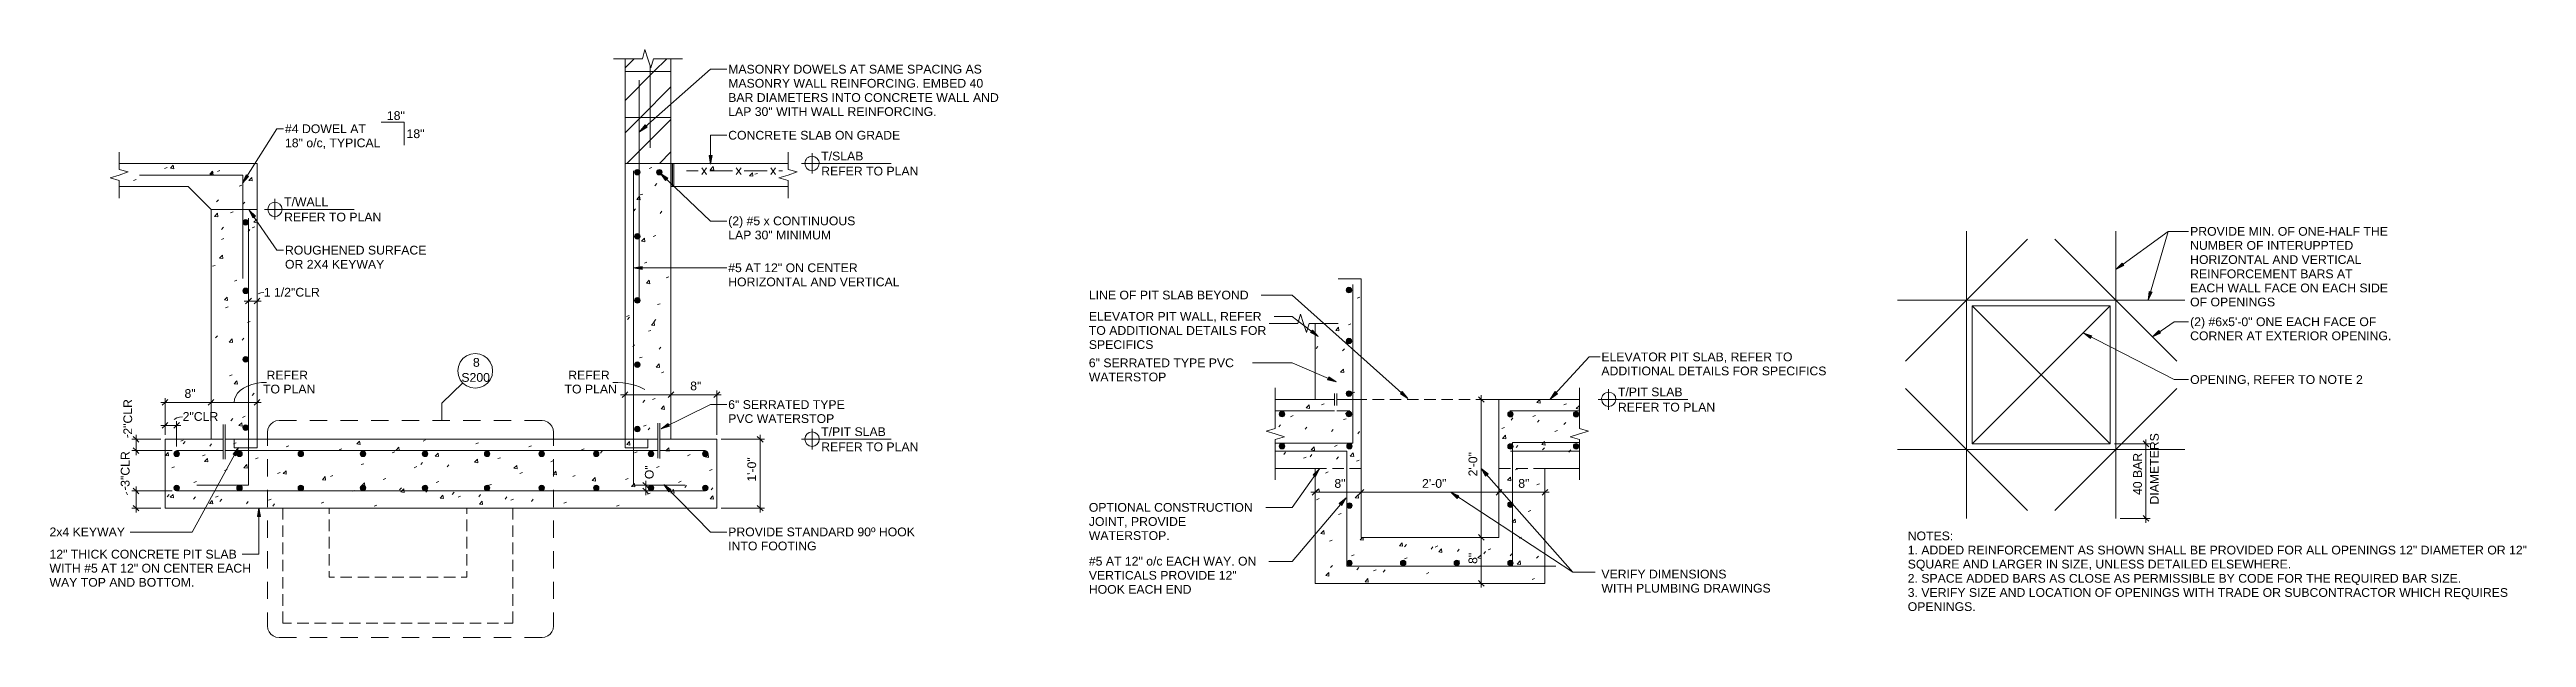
# Model space of a CAD drawing. Header units: inches. Extents: x 2 to 104, y 0 to 81.
# Drawn here: x 35.53 to 63.36, y 0.78 to 7.39 of the extents above; entities that cross this region are included whole.
import ezdxf

# ---------------------------------------------------------------- set-up
doc = ezdxf.new("R2010")
doc.units = ezdxf.units.IN
doc.header["$MEASUREMENT"] = 0
doc.layers.add('A-DETL', color=7, linetype='Continuous', lineweight=18, true_color=0x00a600)
for name, color, linetype, lineweight in [('A-DETL-GENF', 7, 'Continuous', 18), ('A-DETL-THIN', 7, 'Continuous', 18), ('G-ANNO-TEXT', 7, 'Continuous', 9)]:
    doc.layers.add(name, color=color, linetype=linetype, lineweight=lineweight)
doc.styles.add('Arial', font='Arial.ttf', dxfattribs={"height": 0.098425})

msp = doc.modelspace()

# ---------------------------------------------------------------- texts
at = {"layer": 'G-ANNO-TEXT', "attachment_point": 1, "style": 'Arial'}
for s, insert, char_height, width in [('MASONRY DOWELS AT SAME SPACING AS', (43.158, 7.216), 0.09843, 3.44978), ('MASONRY WALL REINFORCING. EMBED 40', (43.158, 7.057), 0.09843, 3.46556), ('18"', (39.323, 6.694), 0.0984, 0.24303), ('BAR DIAMETERS INTO CONCRETE WALL AND', (43.158, 6.897), 0.09843, 3.68966), ('LAP 30" WITH WALL REINFORCING.', (43.158, 6.739), 0.09843, 2.85009), ('#4 DOWEL AT', (38.178, 6.546), 0.09843, 1.10784), ('18"', (39.544, 6.49), 0.0984, 0.24303), ('CONCRETE SLAB ON GRADE', (43.158, 6.473), 0.09843, 2.33878), ('18" o/c, TYPICAL', (38.178, 6.387), 0.09843, 1.30353), ('T/SLAB', (44.203, 6.239), 0.0984, 0.57444), ('REFER TO PLAN', (44.203, 6.07), 0.09843, 1.32247), ('T/WALL', (38.168, 5.724), 0.0984, 0.60916), ('REFER TO PLAN', (38.168, 5.553), 0.09843, 1.32247), ('(2) #5 x CONTINUOUS', (43.158, 5.51), 0.09843, 1.73278), ('LAP 30" MINIMUM', (43.158, 5.351), 0.09843, 1.39191), ('PROVIDE MIN. OF ONE-HALF THE', (59.584, 5.392), 0.09843, 2.69228), ('OR 2X4 KEYWAY', (38.178, 5.022), 0.09843, 1.35403), ('ROUGHENED SURFACE', (38.178, 5.181), 0.09843, 1.919), ('NUMBER OF INTERUPPTED', (59.584, 5.234), 0.09843, 2.21884), ('HORIZONTAL AND VERTICAL', (59.584, 5.075), 0.09843, 2.33247), ('#5 AT 12" ON CENTER', (43.158, 4.983), 0.09843, 1.76434), ('HORIZONTAL AND VERTICAL', (43.158, 4.824), 0.09843, 2.33247), ('REINFORCEMENT BARS AT', (59.584, 4.915), 0.09843, 2.20937), ('EACH WALL FACE ON EACH SIDE', (59.584, 4.756), 0.09843, 2.69544), ('1 1/2"CLR', (37.94, 4.708), 0.0984, 0.76066), ('LINE OF PIT SLAB BEYOND', (47.21, 4.676), 0.09843, 2.17466), ('OF OPENINGS', (59.584, 4.598), 0.09843, 1.15519), ('TO ADDITIONAL DETAILS FOR', (47.21, 4.278), 0.09843, 2.42084), ('ELEVATOR PIT WALL, REFER', (47.21, 4.436), 0.09843, 2.35772), ('CORNER AT EXTERIOR OPENING.', (59.584, 4.218), 0.09843, 2.74278), ('(2) #6x5\'-0" ONE EACH FACE OF', (59.584, 4.376), 0.09843, 2.53131), ('8', (40.29, 3.919), 0.0984, 0.09153), ('SPECIFICS', (47.21, 4.119), 0.0984, 0.87744), ('6" SERRATED TYPE PVC', (47.21, 3.914), 0.09843, 1.97581), ('ELEVATOR PIT SLAB, REFER TO', (52.969, 3.981), 0.09843, 2.60391), ('TO PLAN', (37.931, 3.619), 0.0984, 0.71331), ('REFER', (37.971, 3.776), 0.0984, 0.56181), ('S200', (40.16, 3.75), 0.0984, 0.38506), ('TO PLAN', (41.319, 3.619), 0.0984, 0.71331), ('REFER', (41.361, 3.776), 0.0984, 0.56181), ('8"', (42.731, 3.654), 0.0984, 0.1515), ('WATERSTOP', (47.21, 3.755), 0.0984, 1.06366), ('ADDITIONAL DETAILS FOR SPECIFICS', (52.969, 3.823), 0.09843, 3.06472), ('OPENING, REFER TO NOTE 2', (59.584, 3.726), 0.09843, 2.35456), ('8"', (37.049, 3.569), 0.0984, 0.1515), ('6" SERRATED TYPE', (43.158, 3.445), 0.09843, 1.58759), ('T/PIT SLAB', (53.155, 3.587), 0.0984, 0.88375), ('REFER TO PLAN', (53.155, 3.416), 0.09843, 1.32247), ('2"CLR', (37.028, 3.311), 0.0984, 0.48291), ('PVC WATERSTOP', (43.158, 3.287), 0.09843, 1.45188), ('T/PIT SLAB', (44.203, 3.14), 0.0984, 0.88375), ('REFER TO PLAN', (44.203, 2.97), 0.09843, 1.32247), ('8"', (49.969, 2.558), 0.0984, 0.1515), ('2\'-0"', (50.954, 2.558), 0.0984, 0.33141), ('8"', (52.035, 2.558), 0.0984, 0.1515), ('OPTIONAL CONSTRUCTION', (47.21, 2.289), 0.09843, 2.23462), ('2x4 KEYWAY', (35.532, 2.013), 0.0984, 1.02894), ('PROVIDE STANDARD 90º HOOK', (43.158, 2.013), 0.09843, 2.53762), ('WATERSTOP.', (47.21, 1.972), 0.0984, 1.111), ('JOINT, PROVIDE', (47.21, 2.13), 0.09843, 1.32878), ('NOTES:', (56.411, 1.968), 0.0984, 0.62178), ('12" THICK CONCRETE PIT SLAB', (35.532, 1.763), 0.09843, 2.55341), ('INTO FOOTING', (43.158, 1.855), 0.09843, 1.20884), ('#5 AT 12" o/c EACH WAY. ON', (47.21, 1.684), 0.09843, 2.29144), ('1. ADDED REINFORCEMENT AS SHOWN SHALL BE PROVIDED FOR ALL OPENINGS 12" DIAMETER OR 12"', (56.411, 1.809), 0.09843, 8.42403), ('WITH #5 AT 12" ON CENTER EACH', (35.532, 1.605), 0.09843, 2.75541), ('WAY TOP AND BOTTOM.', (35.532, 1.446), 0.09843, 1.98212), ('VERTICALS PROVIDE 12"', (47.21, 1.525), 0.09843, 2.01053), ('VERIFY DIMENSIONS', (52.969, 1.539), 0.09843, 1.69806), ('SQUARE AND LARGER IN SIZE, UNLESS DETAILED ELSEWHERE.', (56.411, 1.651), 0.09843, 5.22044), ('2. SPACE ADDED BARS AS CLOSE AS PERMISSIBLE BY CODE FOR THE REQUIRED BAR SIZE.', (56.411, 1.491), 0.09843, 7.5245), ('HOOK EACH END', (47.21, 1.367), 0.09843, 1.39506), ('WITH PLUMBING DRAWINGS', (52.969, 1.38), 0.09843, 2.31669), ('3. VERIFY SIZE AND LOCATION OF OPENINGS WITH TRADE OR SUBCONTRACTOR WHICH REQUIRES', (56.411, 1.332), 0.09843, 8.19362), ('OPENINGS.', (56.411, 1.173), 0.0984, 0.92478)]:
    msp.add_mtext(s, dxfattribs=dict(at, insert=insert, char_height=char_height, width=width))
at = {"layer": 'G-ANNO-TEXT', "char_height": 0.0984, "attachment_point": 1, "rotation": 90, "style": 'Arial'}
for s, insert, width in [('2"CLR', (36.362, 3.057), 0.48291), ('DIAMETERS', (59.133, 2.272), 0.96897), ('3"CLR', (36.333, 2.471), 0.48291), ('1\'-0"', (43.373, 2.529), 0.33141), ('2\'-0"', (51.476, 2.588), 0.33141), ('40 BAR', (58.944, 2.379), 0.57128), ('O"', (42.222, 2.557), 0.18937), ('8"', (51.476, 1.604), 0.1515)]:
    msp.add_mtext(s, dxfattribs=dict(at, insert=insert, width=width))

# ---------------------------------------------------------------- hatches: boundary and pattern name
at = {"layer": 'A-DETL-GENF'}
for points in [[(42.162, 6.462), (42.247, 6.514), (42.224, 6.54)], [(42.96, 6.099), (42.978, 6.195), (42.943, 6.195)], [(37.702, 5.886), (37.769, 5.959), (37.74, 5.978)], [(42.137, 5.977), (42.145, 5.978), (42.152, 5.981), (42.159, 5.986), (42.164, 5.992), (42.167, 6), (42.168, 6.008), (42.167, 6.016), (42.164, 6.024), (42.159, 6.03), (42.152, 6.035), (42.145, 6.038), (42.137, 6.039), (42.129, 6.038), (42.121, 6.035), (42.115, 6.03), (42.11, 6.024), (42.107, 6.016), (42.106, 6.008), (42.107, 6), (42.11, 5.992), (42.115, 5.986), (42.121, 5.981), (42.129, 5.978)], [(42.385, 5.977), (42.393, 5.978), (42.4, 5.981), (42.404, 5.984), (42.397, 5.994), (42.407, 5.987), (42.412, 5.994), (42.415, 6), (42.416, 6.008), (42.415, 6.016), (42.412, 6.024), (42.407, 6.03), (42.4, 6.035), (42.393, 6.038), (42.385, 6.039), (42.377, 6.038), (42.369, 6.035), (42.363, 6.03), (42.358, 6.024), (42.355, 6.016), (42.354, 6.008), (42.355, 6), (42.358, 5.992), (42.363, 5.986), (42.369, 5.981), (42.377, 5.978)], [(42.455, 5.914), (42.479, 5.94), (42.397, 5.994)], [(37.818, 5.494), (37.845, 5.514), (37.776, 5.583)], [(37.737, 5.414), (37.745, 5.415), (37.752, 5.418), (37.759, 5.423), (37.764, 5.43), (37.767, 5.437), (37.768, 5.445), (37.767, 5.453), (37.764, 5.461), (37.759, 5.467), (37.752, 5.472), (37.745, 5.475), (37.737, 5.476), (37.729, 5.475), (37.721, 5.472), (37.715, 5.467), (37.71, 5.461), (37.707, 5.453), (37.706, 5.445), (37.707, 5.437), (37.71, 5.43), (37.715, 5.423), (37.721, 5.418), (37.729, 5.415)], [(42.137, 5.256), (42.145, 5.257), (42.152, 5.26), (42.159, 5.265), (42.164, 5.272), (42.167, 5.279), (42.168, 5.287), (42.167, 5.295), (42.164, 5.303), (42.159, 5.309), (42.152, 5.314), (42.145, 5.317), (42.137, 5.318), (42.129, 5.317), (42.121, 5.314), (42.115, 5.309), (42.11, 5.303), (42.107, 5.295), (42.106, 5.287), (42.107, 5.279), (42.11, 5.272), (42.115, 5.265), (42.121, 5.26), (42.129, 5.257)], [(42.19, 4.915), (42.19, 4.949), (42.094, 4.932)], [(58.751, 4.916), (58.839, 4.959), (58.82, 4.987)], [(37.737, 4.643), (37.745, 4.644), (37.752, 4.647), (37.759, 4.652), (37.764, 4.659), (37.767, 4.666), (37.768, 4.674), (37.767, 4.682), (37.764, 4.69), (37.759, 4.696), (37.752, 4.701), (37.745, 4.704), (37.737, 4.705), (37.729, 4.704), (37.721, 4.701), (37.715, 4.696), (37.71, 4.69), (37.707, 4.682), (37.706, 4.674), (37.707, 4.666), (37.71, 4.659), (37.715, 4.652), (37.721, 4.647), (37.729, 4.644)], [(42.137, 4.536), (42.145, 4.537), (42.152, 4.54), (42.159, 4.545), (42.164, 4.552), (42.167, 4.559), (42.168, 4.567), (42.167, 4.575), (42.164, 4.583), (42.159, 4.589), (42.152, 4.594), (42.145, 4.597), (42.137, 4.598), (42.129, 4.597), (42.121, 4.594), (42.115, 4.589), (42.11, 4.583), (42.107, 4.575), (42.106, 4.567), (42.107, 4.559), (42.11, 4.552), (42.115, 4.545), (42.121, 4.54), (42.129, 4.537)], [(50.133, 4.652), (50.141, 4.654), (50.149, 4.657), (50.155, 4.662), (50.16, 4.668), (50.163, 4.675), (50.164, 4.683), (50.163, 4.692), (50.16, 4.699), (50.155, 4.705), (50.149, 4.71), (50.141, 4.713), (50.133, 4.715), (50.125, 4.713), (50.118, 4.71), (50.111, 4.705), (50.106, 4.699), (50.103, 4.692), (50.102, 4.683), (50.103, 4.675), (50.106, 4.668), (50.111, 4.662), (50.118, 4.657), (50.125, 4.654)], [(59.113, 4.57), (59.157, 4.659), (59.124, 4.668)], [(49.788, 4.16), (49.722, 4.232), (49.702, 4.205)], [(58.465, 4.139), (58.481, 4.168), (58.388, 4.197)], [(59.16, 4.158), (59.25, 4.199), (59.231, 4.227)], [(37.737, 3.873), (37.745, 3.874), (37.752, 3.878), (37.759, 3.883), (37.764, 3.889), (37.767, 3.896), (37.768, 3.904), (37.767, 3.912), (37.764, 3.92), (37.759, 3.926), (37.752, 3.931), (37.745, 3.934), (37.737, 3.935), (37.729, 3.934), (37.721, 3.931), (37.715, 3.926), (37.71, 3.92), (37.707, 3.912), (37.706, 3.904), (37.707, 3.896), (37.71, 3.889), (37.715, 3.883), (37.721, 3.878), (37.729, 3.874)], [(50.133, 4.079), (50.141, 4.08), (50.149, 4.083), (50.155, 4.088), (50.16, 4.094), (50.163, 4.102), (50.164, 4.11), (50.163, 4.118), (50.16, 4.125), (50.155, 4.132), (50.149, 4.137), (50.141, 4.14), (50.133, 4.141), (50.125, 4.14), (50.118, 4.137), (50.111, 4.132), (50.106, 4.125), (50.103, 4.118), (50.102, 4.11), (50.103, 4.102), (50.106, 4.094), (50.111, 4.088), (50.118, 4.083), (50.125, 4.08)], [(42.137, 3.813), (42.145, 3.814), (42.152, 3.817), (42.159, 3.822), (42.164, 3.828), (42.167, 3.836), (42.168, 3.844), (42.167, 3.852), (42.164, 3.859), (42.159, 3.866), (42.152, 3.87), (42.145, 3.874), (42.137, 3.875), (42.129, 3.874), (42.121, 3.87), (42.115, 3.866), (42.11, 3.859), (42.107, 3.852), (42.106, 3.844), (42.107, 3.836), (42.11, 3.828), (42.115, 3.822), (42.121, 3.817), (42.129, 3.814)], [(49.988, 3.653), (49.905, 3.708), (49.893, 3.675)], [(50.133, 3.488), (50.141, 3.489), (50.149, 3.493), (50.155, 3.497), (50.16, 3.504), (50.163, 3.511), (50.164, 3.519), (50.163, 3.527), (50.16, 3.535), (50.155, 3.541), (50.149, 3.546), (50.141, 3.549), (50.133, 3.55), (50.125, 3.549), (50.118, 3.546), (50.111, 3.541), (50.106, 3.535), (50.103, 3.527), (50.102, 3.519), (50.103, 3.511), (50.106, 3.504), (50.111, 3.497), (50.118, 3.493), (50.125, 3.489)], [(50.794, 3.463), (50.732, 3.541), (50.71, 3.515)], [(52.395, 3.458), (52.475, 3.517), (52.449, 3.541)], [(37.737, 3.105), (37.745, 3.106), (37.752, 3.109), (37.759, 3.114), (37.764, 3.121), (37.767, 3.128), (37.768, 3.136), (37.767, 3.144), (37.764, 3.152), (37.759, 3.158), (37.752, 3.163), (37.745, 3.166), (37.737, 3.167), (37.729, 3.166), (37.721, 3.163), (37.715, 3.158), (37.71, 3.152), (37.707, 3.144), (37.706, 3.136), (37.707, 3.128), (37.71, 3.121), (37.715, 3.114), (37.721, 3.109), (37.729, 3.106)], [(42.137, 3.089), (42.145, 3.09), (42.152, 3.093), (42.159, 3.098), (42.164, 3.105), (42.167, 3.112), (42.168, 3.12), (42.167, 3.128), (42.164, 3.136), (42.159, 3.142), (42.152, 3.147), (42.145, 3.15), (42.137, 3.151), (42.129, 3.15), (42.121, 3.147), (42.115, 3.142), (42.11, 3.136), (42.107, 3.128), (42.106, 3.12), (42.107, 3.112), (42.11, 3.105), (42.115, 3.098), (42.121, 3.093), (42.129, 3.09)], [(42.404, 3.124), (42.498, 3.151), (42.485, 3.181)], [(49.381, 3.258), (49.389, 3.259), (49.397, 3.263), (49.403, 3.268), (49.408, 3.274), (49.411, 3.281), (49.412, 3.289), (49.411, 3.297), (49.408, 3.305), (49.403, 3.311), (49.397, 3.316), (49.389, 3.319), (49.381, 3.32), (49.373, 3.319), (49.366, 3.316), (49.359, 3.311), (49.354, 3.305), (49.351, 3.297), (49.35, 3.289), (49.351, 3.281), (49.354, 3.274), (49.359, 3.268), (49.366, 3.263), (49.373, 3.259)], [(50.133, 3.258), (50.141, 3.259), (50.149, 3.263), (50.155, 3.268), (50.16, 3.274), (50.163, 3.281), (50.164, 3.289), (50.163, 3.297), (50.16, 3.305), (50.155, 3.311), (50.149, 3.316), (50.141, 3.319), (50.133, 3.32), (50.125, 3.319), (50.118, 3.316), (50.111, 3.311), (50.106, 3.305), (50.103, 3.297), (50.102, 3.289), (50.103, 3.281), (50.106, 3.274), (50.111, 3.268), (50.118, 3.263), (50.125, 3.259)], [(51.947, 3.256), (51.955, 3.257), (51.963, 3.26), (51.969, 3.265), (51.974, 3.271), (51.977, 3.279), (51.978, 3.287), (51.977, 3.295), (51.974, 3.302), (51.969, 3.309), (51.963, 3.313), (51.955, 3.317), (51.947, 3.318), (51.939, 3.317), (51.932, 3.313), (51.925, 3.309), (51.92, 3.302), (51.917, 3.295), (51.916, 3.287), (51.917, 3.279), (51.92, 3.271), (51.925, 3.265), (51.932, 3.26), (51.939, 3.257)], [(52.685, 3.256), (52.693, 3.257), (52.701, 3.26), (52.707, 3.265), (52.712, 3.271), (52.715, 3.279), (52.716, 3.287), (52.715, 3.295), (52.712, 3.302), (52.707, 3.309), (52.701, 3.313), (52.693, 3.317), (52.685, 3.318), (52.677, 3.317), (52.67, 3.313), (52.663, 3.309), (52.658, 3.302), (52.655, 3.295), (52.654, 3.287), (52.655, 3.279), (52.658, 3.271), (52.663, 3.265), (52.67, 3.26), (52.677, 3.257)], [(36.961, 2.811), (36.969, 2.812), (36.977, 2.816), (36.983, 2.821), (36.988, 2.827), (36.991, 2.834), (36.992, 2.842), (36.991, 2.851), (36.988, 2.858), (36.983, 2.864), (36.977, 2.869), (36.969, 2.872), (36.961, 2.873), (36.953, 2.872), (36.946, 2.869), (36.939, 2.864), (36.934, 2.858), (36.931, 2.851), (36.93, 2.842), (36.931, 2.834), (36.934, 2.827), (36.939, 2.821), (36.946, 2.816), (36.953, 2.812)], [(37.625, 2.821), (37.656, 2.914), (37.594, 2.838)], [(37.667, 2.811), (37.675, 2.812), (37.683, 2.816), (37.689, 2.821), (37.694, 2.827), (37.697, 2.834), (37.698, 2.842), (37.697, 2.851), (37.694, 2.858), (37.689, 2.864), (37.683, 2.869), (37.675, 2.872), (37.667, 2.873), (37.659, 2.872), (37.652, 2.869), (37.645, 2.864), (37.641, 2.858), (37.637, 2.851), (37.636, 2.842), (37.637, 2.834), (37.641, 2.827), (37.645, 2.821), (37.652, 2.816), (37.659, 2.812)], [(38.356, 2.811), (38.364, 2.812), (38.371, 2.816), (38.377, 2.821), (38.382, 2.827), (38.386, 2.834), (38.387, 2.842), (38.386, 2.851), (38.382, 2.858), (38.377, 2.864), (38.371, 2.869), (38.364, 2.872), (38.356, 2.873), (38.348, 2.872), (38.34, 2.869), (38.334, 2.864), (38.329, 2.858), (38.326, 2.851), (38.325, 2.842), (38.326, 2.834), (38.329, 2.827), (38.334, 2.821), (38.34, 2.816), (38.348, 2.812)], [(39.054, 2.811), (39.062, 2.812), (39.069, 2.816), (39.076, 2.821), (39.081, 2.827), (39.084, 2.834), (39.085, 2.842), (39.084, 2.851), (39.081, 2.858), (39.076, 2.864), (39.069, 2.869), (39.062, 2.872), (39.054, 2.873), (39.046, 2.872), (39.038, 2.869), (39.032, 2.864), (39.027, 2.858), (39.024, 2.851), (39.023, 2.842), (39.024, 2.834), (39.027, 2.827), (39.032, 2.821), (39.038, 2.816), (39.046, 2.812)], [(39.752, 2.811), (39.76, 2.812), (39.767, 2.816), (39.774, 2.821), (39.779, 2.827), (39.782, 2.834), (39.783, 2.842), (39.782, 2.851), (39.779, 2.858), (39.774, 2.864), (39.767, 2.869), (39.76, 2.872), (39.752, 2.873), (39.744, 2.872), (39.736, 2.869), (39.73, 2.864), (39.725, 2.858), (39.722, 2.851), (39.721, 2.842), (39.722, 2.834), (39.725, 2.827), (39.73, 2.821), (39.736, 2.816), (39.744, 2.812)], [(40.449, 2.811), (40.457, 2.812), (40.464, 2.816), (40.471, 2.821), (40.476, 2.827), (40.479, 2.834), (40.48, 2.842), (40.479, 2.851), (40.476, 2.858), (40.471, 2.864), (40.464, 2.869), (40.457, 2.872), (40.449, 2.873), (40.441, 2.872), (40.433, 2.869), (40.427, 2.864), (40.422, 2.858), (40.419, 2.851), (40.418, 2.842), (40.419, 2.834), (40.422, 2.827), (40.427, 2.821), (40.433, 2.816), (40.441, 2.812)], [(41.062, 2.811), (41.07, 2.812), (41.077, 2.816), (41.084, 2.821), (41.089, 2.827), (41.092, 2.834), (41.093, 2.842), (41.092, 2.851), (41.089, 2.858), (41.084, 2.864), (41.077, 2.869), (41.07, 2.872), (41.062, 2.873), (41.054, 2.872), (41.046, 2.869), (41.04, 2.864), (41.035, 2.858), (41.032, 2.851), (41.031, 2.842), (41.032, 2.834), (41.035, 2.827), (41.04, 2.821), (41.046, 2.816), (41.054, 2.812)], [(41.675, 2.811), (41.683, 2.812), (41.691, 2.816), (41.697, 2.821), (41.702, 2.827), (41.705, 2.834), (41.706, 2.842), (41.705, 2.851), (41.702, 2.858), (41.697, 2.864), (41.691, 2.869), (41.683, 2.872), (41.675, 2.873), (41.667, 2.872), (41.66, 2.869), (41.653, 2.864), (41.648, 2.858), (41.645, 2.851), (41.644, 2.842), (41.645, 2.834), (41.648, 2.827), (41.653, 2.821), (41.66, 2.816), (41.667, 2.812)], [(42.291, 2.811), (42.299, 2.812), (42.306, 2.816), (42.312, 2.821), (42.317, 2.827), (42.321, 2.834), (42.322, 2.842), (42.321, 2.851), (42.317, 2.858), (42.312, 2.864), (42.306, 2.869), (42.299, 2.872), (42.291, 2.873), (42.283, 2.872), (42.275, 2.869), (42.269, 2.864), (42.264, 2.858), (42.261, 2.851), (42.26, 2.842), (42.261, 2.834), (42.264, 2.827), (42.269, 2.821), (42.275, 2.816), (42.283, 2.812)], [(42.901, 2.811), (42.909, 2.812), (42.917, 2.816), (42.923, 2.821), (42.928, 2.827), (42.931, 2.834), (42.932, 2.842), (42.931, 2.851), (42.928, 2.858), (42.923, 2.864), (42.917, 2.869), (42.909, 2.872), (42.9, 2.873), (42.893, 2.872), (42.886, 2.869), (42.879, 2.864), (42.875, 2.858), (42.871, 2.851), (42.87, 2.842), (42.871, 2.834), (42.875, 2.827), (42.879, 2.821), (42.886, 2.816), (42.893, 2.812), (42.9, 2.812)], [(49.381, 2.897), (49.389, 2.898), (49.397, 2.901), (49.403, 2.906), (49.408, 2.912), (49.411, 2.92), (49.412, 2.928), (49.411, 2.936), (49.408, 2.943), (49.403, 2.95), (49.397, 2.955), (49.389, 2.958), (49.381, 2.959), (49.373, 2.958), (49.366, 2.955), (49.359, 2.95), (49.354, 2.943), (49.351, 2.936), (49.35, 2.928), (49.351, 2.92), (49.354, 2.912), (49.359, 2.906), (49.366, 2.901), (49.373, 2.898)], [(50.138, 2.897), (50.146, 2.898), (50.153, 2.901), (50.16, 2.906), (50.164, 2.912), (50.168, 2.92), (50.169, 2.928), (50.168, 2.936), (50.164, 2.943), (50.16, 2.95), (50.153, 2.955), (50.146, 2.958), (50.138, 2.959), (50.13, 2.958), (50.122, 2.955), (50.116, 2.95), (50.111, 2.943), (50.108, 2.936), (50.107, 2.928), (50.108, 2.92), (50.111, 2.912), (50.116, 2.906), (50.122, 2.901), (50.13, 2.898)], [(51.947, 2.894), (51.955, 2.895), (51.963, 2.898), (51.969, 2.903), (51.974, 2.91), (51.977, 2.917), (51.978, 2.925), (51.977, 2.933), (51.974, 2.941), (51.969, 2.947), (51.963, 2.952), (51.955, 2.955), (51.947, 2.956), (51.939, 2.955), (51.932, 2.952), (51.925, 2.947), (51.92, 2.941), (51.917, 2.933), (51.916, 2.925), (51.917, 2.917), (51.92, 2.91), (51.925, 2.903), (51.932, 2.898), (51.939, 2.895)], [(52.685, 2.896), (52.693, 2.897), (52.701, 2.9), (52.707, 2.905), (52.712, 2.911), (52.715, 2.919), (52.716, 2.927), (52.715, 2.935), (52.712, 2.942), (52.707, 2.949), (52.701, 2.954), (52.693, 2.957), (52.685, 2.958), (52.677, 2.957), (52.67, 2.954), (52.663, 2.949), (52.658, 2.942), (52.655, 2.935), (52.654, 2.927), (52.655, 2.919), (52.658, 2.911), (52.663, 2.905), (52.67, 2.9), (52.677, 2.897)], [(49.758, 2.585), (49.802, 2.674), (49.731, 2.605)], [(51.67, 2.593), (51.697, 2.617), (51.62, 2.678)], [(36.961, 2.427), (36.971, 2.429), (36.977, 2.432), (36.983, 2.437), (36.988, 2.443), (36.991, 2.45), (36.992, 2.458), (36.991, 2.466), (36.988, 2.474), (36.983, 2.48), (36.977, 2.485), (36.969, 2.488), (36.961, 2.489), (36.953, 2.488), (36.946, 2.485), (36.939, 2.48), (36.934, 2.474), (36.931, 2.466), (36.93, 2.458), (36.931, 2.45), (36.934, 2.443), (36.939, 2.437), (36.946, 2.432), (36.953, 2.428)], [(37.667, 2.427), (37.677, 2.429), (37.683, 2.432), (37.689, 2.437), (37.694, 2.443), (37.697, 2.45), (37.698, 2.458), (37.697, 2.466), (37.694, 2.474), (37.689, 2.48), (37.683, 2.485), (37.675, 2.488), (37.667, 2.489), (37.659, 2.488), (37.652, 2.485), (37.645, 2.48), (37.641, 2.474), (37.637, 2.466), (37.636, 2.458), (37.637, 2.45), (37.641, 2.443), (37.645, 2.437), (37.652, 2.432), (37.659, 2.428)], [(37.869, 2.136), (37.902, 2.136), (37.885, 2.233)], [(38.356, 2.427), (38.365, 2.429), (38.371, 2.432), (38.377, 2.437), (38.382, 2.443), (38.386, 2.45), (38.387, 2.458), (38.386, 2.466), (38.382, 2.474), (38.377, 2.48), (38.371, 2.485), (38.364, 2.488), (38.356, 2.489), (38.348, 2.488), (38.34, 2.485), (38.334, 2.48), (38.329, 2.474), (38.326, 2.466), (38.325, 2.458), (38.326, 2.45), (38.329, 2.443), (38.334, 2.437), (38.34, 2.432), (38.348, 2.428)], [(39.054, 2.427), (39.063, 2.429), (39.069, 2.432), (39.076, 2.437), (39.081, 2.443), (39.084, 2.45), (39.085, 2.458), (39.084, 2.466), (39.081, 2.474), (39.076, 2.48), (39.069, 2.485), (39.062, 2.488), (39.054, 2.489), (39.046, 2.488), (39.038, 2.485), (39.032, 2.48), (39.027, 2.474), (39.024, 2.466), (39.023, 2.458), (39.024, 2.45), (39.027, 2.443), (39.032, 2.437), (39.038, 2.432), (39.046, 2.428)], [(39.752, 2.427), (39.761, 2.429), (39.767, 2.432), (39.774, 2.437), (39.779, 2.443), (39.782, 2.45), (39.783, 2.458), (39.782, 2.466), (39.779, 2.474), (39.774, 2.48), (39.767, 2.485), (39.76, 2.488), (39.752, 2.489), (39.744, 2.488), (39.736, 2.485), (39.73, 2.48), (39.725, 2.474), (39.722, 2.466), (39.721, 2.458), (39.722, 2.45), (39.725, 2.443), (39.73, 2.437), (39.736, 2.432), (39.744, 2.428)], [(40.449, 2.427), (40.458, 2.429), (40.464, 2.432), (40.471, 2.437), (40.476, 2.443), (40.479, 2.45), (40.48, 2.458), (40.479, 2.466), (40.476, 2.474), (40.471, 2.48), (40.464, 2.485), (40.457, 2.488), (40.449, 2.489), (40.441, 2.488), (40.433, 2.485), (40.427, 2.48), (40.422, 2.474), (40.419, 2.466), (40.418, 2.458), (40.419, 2.45), (40.422, 2.443), (40.427, 2.437), (40.433, 2.432), (40.441, 2.428)], [(41.062, 2.427), (41.071, 2.429), (41.077, 2.432), (41.084, 2.437), (41.089, 2.443), (41.092, 2.45), (41.093, 2.458), (41.092, 2.466), (41.089, 2.474), (41.084, 2.48), (41.077, 2.485), (41.07, 2.488), (41.062, 2.489), (41.054, 2.488), (41.046, 2.485), (41.04, 2.48), (41.035, 2.474), (41.032, 2.466), (41.031, 2.458), (41.032, 2.45), (41.035, 2.443), (41.04, 2.437), (41.046, 2.432), (41.054, 2.428)], [(41.675, 2.427), (41.685, 2.429), (41.691, 2.432), (41.697, 2.437), (41.702, 2.443), (41.705, 2.45), (41.706, 2.458), (41.705, 2.466), (41.702, 2.474), (41.697, 2.48), (41.691, 2.485), (41.683, 2.488), (41.675, 2.489), (41.667, 2.488), (41.66, 2.485), (41.653, 2.48), (41.648, 2.474), (41.645, 2.466), (41.644, 2.458), (41.645, 2.45), (41.648, 2.443), (41.653, 2.437), (41.66, 2.432), (41.667, 2.428)], [(42.291, 2.427), (42.3, 2.429), (42.306, 2.432), (42.312, 2.437), (42.317, 2.443), (42.321, 2.45), (42.322, 2.458), (42.321, 2.466), (42.317, 2.474), (42.312, 2.48), (42.306, 2.485), (42.299, 2.488), (42.291, 2.489), (42.283, 2.488), (42.275, 2.485), (42.269, 2.48), (42.264, 2.474), (42.261, 2.466), (42.26, 2.458), (42.261, 2.45), (42.264, 2.443), (42.269, 2.437), (42.275, 2.432), (42.283, 2.428)], [(42.49, 2.416), (42.514, 2.44), (42.435, 2.497), (42.481, 2.429)], [(42.901, 2.427), (42.911, 2.429), (42.917, 2.432), (42.923, 2.437), (42.928, 2.443), (42.931, 2.45), (42.932, 2.458), (42.931, 2.466), (42.928, 2.474), (42.923, 2.48), (42.917, 2.485), (42.909, 2.488), (42.9, 2.489), (42.893, 2.488), (42.886, 2.485), (42.879, 2.48), (42.875, 2.474), (42.871, 2.466), (42.87, 2.458), (42.871, 2.45), (42.875, 2.443), (42.879, 2.437), (42.886, 2.432), (42.893, 2.428)], [(50.051, 2.262), (50.1, 2.347), (50.024, 2.285)], [(50.138, 2.229), (50.146, 2.23), (50.153, 2.233), (50.16, 2.238), (50.164, 2.244), (50.168, 2.252), (50.169, 2.26), (50.168, 2.268), (50.164, 2.275), (50.16, 2.282), (50.153, 2.287), (50.146, 2.29), (50.138, 2.291), (50.13, 2.29), (50.122, 2.287), (50.116, 2.282), (50.111, 2.275), (50.108, 2.268), (50.107, 2.26), (50.108, 2.252), (50.111, 2.244), (50.116, 2.238), (50.122, 2.233), (50.13, 2.23)], [(51.349, 2.341), (51.368, 2.371), (51.277, 2.409)], [(51.947, 2.24), (51.955, 2.241), (51.963, 2.244), (51.969, 2.249), (51.974, 2.255), (51.977, 2.263), (51.978, 2.271), (51.977, 2.279), (51.974, 2.286), (51.969, 2.293), (51.963, 2.298), (51.955, 2.301), (51.947, 2.302), (51.939, 2.301), (51.932, 2.298), (51.925, 2.293), (51.92, 2.286), (51.917, 2.279), (51.916, 2.271), (51.917, 2.263), (51.92, 2.255), (51.925, 2.249), (51.932, 2.244), (51.939, 2.241)], [(50.138, 1.583), (50.146, 1.584), (50.153, 1.588), (50.16, 1.593), (50.164, 1.599), (50.168, 1.606), (50.169, 1.614), (50.168, 1.622), (50.164, 1.63), (50.16, 1.636), (50.153, 1.641), (50.146, 1.644), (50.138, 1.645), (50.13, 1.644), (50.122, 1.641), (50.116, 1.636), (50.111, 1.63), (50.108, 1.622), (50.107, 1.614), (50.108, 1.606), (50.111, 1.599), (50.116, 1.593), (50.122, 1.588), (50.13, 1.584)], [(50.742, 1.583), (50.75, 1.584), (50.758, 1.588), (50.764, 1.593), (50.769, 1.599), (50.772, 1.606), (50.773, 1.614), (50.772, 1.622), (50.769, 1.63), (50.764, 1.636), (50.758, 1.641), (50.75, 1.644), (50.742, 1.645), (50.734, 1.644), (50.727, 1.641), (50.72, 1.636), (50.716, 1.63), (50.712, 1.622), (50.711, 1.614), (50.712, 1.606), (50.716, 1.599), (50.72, 1.593), (50.727, 1.588), (50.734, 1.584)], [(51.344, 1.583), (51.352, 1.584), (51.36, 1.588), (51.366, 1.593), (51.371, 1.599), (51.374, 1.606), (51.375, 1.614), (51.374, 1.622), (51.371, 1.63), (51.366, 1.636), (51.36, 1.641), (51.352, 1.644), (51.344, 1.645), (51.336, 1.644), (51.329, 1.641), (51.323, 1.636), (51.318, 1.63), (51.314, 1.622), (51.313, 1.614), (51.314, 1.606), (51.318, 1.599), (51.323, 1.593), (51.329, 1.588), (51.336, 1.584)], [(51.947, 1.583), (51.955, 1.584), (51.963, 1.588), (51.969, 1.593), (51.974, 1.599), (51.977, 1.606), (51.978, 1.614), (51.977, 1.622), (51.974, 1.63), (51.969, 1.636), (51.963, 1.641), (51.955, 1.644), (51.947, 1.645), (51.939, 1.644), (51.932, 1.641), (51.925, 1.636), (51.92, 1.63), (51.917, 1.622), (51.916, 1.614), (51.917, 1.606), (51.92, 1.599), (51.925, 1.593), (51.932, 1.588), (51.939, 1.584)]]:
    msp.add_hatch(color=256, dxfattribs=at).paths.add_polyline_path(points, flags=0)

# ---------------------------------------------------------------- linework, layer by layer
at = {"layer": 'A-DETL', "color": 7}
for p, q in [((41.869, 7.284), (41.999, 7.284)), ((41.999, 7.284), (42.195, 7.284)), ((41.999, 7.284), (41.999, 7.14)), ((41.999, 7.181), (42.102, 7.284)), ((42.195, 7.284), (42.223, 7.388)), ((42.223, 7.388), (42.256, 7.284)), ((42.256, 7.284), (42.29, 7.183)), ((42.29, 7.183), (42.317, 7.284)), ((42.317, 7.284), (42.514, 7.284)), ((42.321, 7.14), (42.467, 7.284)), ((42.514, 7.284), (42.643, 7.284)), ((42.514, 7.14), (42.514, 7.284)), ((42.514, 7.14), (41.999, 7.14)), ((41.999, 7.14), (42.514, 7.14)), ((41.999, 7.14), (41.999, 6.622)), ((41.999, 6.815), (42.321, 7.14)), ((42.159, 7.043), (42.159, 4.556)), ((42.162, 6.462), (42.96, 7.165)), ((42.171, 6.622), (42.514, 6.967)), ((42.28, 7.213), (42.28, 6.283)), ((42.514, 6.622), (42.514, 7.14)), ((42.96, 7.165), (43.141, 7.165)), ((37.702, 5.886), (38.088, 6.495)), ((38.088, 6.495), (38.161, 6.495)), ((39.259, 6.572), (39.518, 6.572)), ((39.518, 6.572), (39.518, 6.314)), ((42.514, 6.622), (41.999, 6.622)), ((41.999, 6.622), (42.514, 6.622)), ((41.999, 6.622), (41.999, 6.106)), ((41.999, 6.45), (42.171, 6.622)), ((42.019, 6.106), (42.514, 6.602)), ((42.224, 6.54), (42.162, 6.462)), ((42.162, 6.462), (42.247, 6.514)), ((42.247, 6.514), (42.224, 6.54)), ((42.514, 6.106), (42.514, 6.622)), ((42.96, 6.099), (42.96, 6.423)), ((42.96, 6.423), (43.141, 6.423)), ((36.315, 6.106), (36.315, 6.235)), ((42.385, 6.106), (42.514, 6.237)), ((42.978, 6.195), (42.943, 6.195)), ((42.943, 6.195), (42.96, 6.099)), ((42.96, 6.099), (42.978, 6.195)), ((43.831, 6.235), (43.831, 6.106)), ((44.1, 6.224), (44.1, 5.992)), ((44.1, 6.187), (44.1, 6.106)), ((36.212, 5.944), (36.315, 5.976)), ((36.315, 5.916), (36.212, 5.944)), ((36.315, 6.038), (36.315, 6.106)), ((37.864, 6.106), (36.315, 6.106)), ((36.417, 6.011), (36.315, 6.038)), ((36.315, 5.976), (36.417, 6.011)), ((36.315, 5.847), (36.315, 5.916)), ((36.315, 5.718), (36.315, 5.847)), ((36.315, 5.847), (37.089, 5.847)), ((36.477, 5.916), (36.506, 5.928)), ((37.706, 5.976), (36.544, 5.976)), ((36.823, 6.049), (36.853, 6.061)), ((36.89, 6.052), (36.923, 6.086)), ((36.929, 6.047), (36.89, 6.052)), ((36.923, 6.086), (36.929, 6.047)), ((37.864, 6.106), (37.089, 6.106)), ((37.089, 5.847), (37.347, 5.588)), ((37.332, 5.985), (37.364, 6.018)), ((37.37, 5.978), (37.332, 5.985)), ((37.352, 5.986), (37.371, 6.011)), ((37.364, 6.018), (37.37, 5.978)), ((37.418, 6.016), (37.447, 6.028)), ((37.664, 5.85), (37.694, 5.861)), ((37.74, 5.978), (37.702, 5.886)), ((37.702, 5.886), (37.769, 5.959)), ((37.706, 4.813), (37.706, 5.976)), ((37.769, 5.959), (37.74, 5.978)), ((37.773, 5.916), (37.806, 5.95)), ((37.811, 5.911), (37.773, 5.916)), ((37.806, 5.95), (37.811, 5.911)), ((37.864, 5.847), (37.864, 6.106)), ((37.864, 5.588), (37.864, 6.106)), ((41.999, 6.106), (42.514, 6.106)), ((41.999, 6.106), (42.514, 6.106)), ((41.999, 6.106), (41.999, 2.909)), ((42.095, 6.025), (42.095, 2.49)), ((42.271, 6.05), (42.3, 6.062)), ((42.335, 5.856), (42.355, 5.88)), ((42.397, 5.994), (42.455, 5.914)), ((42.479, 5.94), (42.397, 5.994)), ((42.397, 5.994), (42.96, 5.459)), ((42.455, 5.914), (42.479, 5.94)), ((42.514, 6.106), (42.547, 6.106)), ((42.514, 5.847), (42.514, 6.106)), ((42.514, 3.005), (42.514, 6.106)), ((42.547, 5.847), (42.514, 5.847)), ((42.517, 5.847), (42.517, 6.106)), ((42.533, 5.847), (42.533, 6.106)), ((42.547, 6.106), (42.547, 5.847)), ((43.831, 6.106), (42.547, 6.106)), ((42.547, 6.106), (42.547, 5.847)), ((42.547, 5.847), (43.831, 5.847)), ((42.821, 6.023), (42.691, 6.023)), ((42.914, 5.983), (42.86, 6.059)), ((42.914, 6.059), (42.86, 5.983)), ((42.95, 6.023), (43.079, 6.023)), ((42.957, 6.036), (42.99, 6.071)), ((42.995, 6.031), (42.957, 6.036)), ((42.99, 6.071), (42.995, 6.031)), ((43.079, 6.023), (43.208, 6.023)), ((43.302, 5.983), (43.248, 6.059)), ((43.302, 6.059), (43.248, 5.983)), ((43.338, 6.023), (43.467, 6.023)), ((43.398, 5.969), (43.431, 6.002)), ((43.436, 5.962), (43.398, 5.969)), ((43.431, 6.002), (43.436, 5.962)), ((43.458, 5.985), (43.488, 5.995)), ((43.467, 6.023), (43.596, 6.023)), ((43.689, 5.983), (43.636, 6.059)), ((43.689, 6.059), (43.636, 5.983)), ((43.726, 6.023), (43.769, 6.023)), ((43.831, 5.976), (43.727, 5.944)), ((43.727, 5.944), (43.831, 5.916)), ((43.831, 6.106), (43.831, 6.038)), ((43.831, 6.038), (43.932, 6.011)), ((43.932, 6.011), (43.831, 5.976)), ((43.831, 5.916), (43.831, 5.847)), ((43.831, 5.847), (43.831, 5.718)), ((44.329, 6.106), (43.982, 6.106)), ((44.1, 6.106), (44.018, 6.106)), ((44.1, 6.026), (44.1, 6.106)), ((44.1, 6.106), (44.182, 6.106)), ((44.99, 6.106), (44.329, 6.106)), ((37.864, 5.588), (37.347, 5.588)), ((37.347, 5.588), (37.347, 3.005)), ((37.347, 5.588), (37.864, 5.588)), ((37.409, 5.675), (37.43, 5.699)), ((37.706, 5.649), (37.726, 5.673)), ((37.776, 5.583), (37.818, 5.494)), ((37.845, 5.514), (37.776, 5.583)), ((37.776, 5.583), (38.088, 5.13)), ((37.864, 2.909), (37.864, 5.588)), ((38.293, 5.588), (37.947, 5.588)), ((38.064, 5.588), (37.983, 5.588)), ((38.064, 5.707), (38.064, 5.475)), ((38.064, 5.669), (38.064, 5.588)), ((38.064, 5.509), (38.064, 5.588)), ((38.064, 5.588), (38.145, 5.588)), ((38.955, 5.588), (38.293, 5.588)), ((42.095, 5.571), (42.116, 5.595)), ((42.13, 5.702), (42.162, 5.737)), ((42.167, 5.697), (42.13, 5.702)), ((42.162, 5.737), (42.167, 5.697)), ((42.169, 5.752), (42.198, 5.763)), ((42.392, 5.545), (42.412, 5.57)), ((37.387, 5.512), (37.42, 5.547)), ((37.423, 5.507), (37.387, 5.512)), ((37.42, 5.547), (37.423, 5.507)), ((37.466, 5.364), (37.487, 5.389)), ((37.564, 5.551), (37.594, 5.561)), ((37.763, 5.339), (37.783, 5.363)), ((37.768, 5.492), (37.768, 2.49)), ((37.811, 5.383), (37.84, 5.395)), ((37.818, 5.494), (37.845, 5.514)), ((37.828, 5.445), (37.861, 5.478)), ((37.864, 5.44), (37.828, 5.445)), ((37.861, 5.478), (37.864, 5.444)), ((42.316, 5.285), (42.345, 5.297)), ((42.96, 5.459), (43.141, 5.459)), ((57.07, 2.116), (57.07, 5.345)), ((58.75, 5.345), (58.75, 2.116)), ((59.337, 5.342), (58.75, 4.915)), ((59.113, 4.57), (59.337, 5.342)), ((59.337, 5.342), (59.567, 5.342)), ((59.567, 5.342), (59.337, 5.342)), ((37.442, 5.042), (37.475, 5.077)), ((37.478, 5.037), (37.442, 5.042)), ((37.463, 5.251), (37.492, 5.261)), ((37.475, 5.077), (37.478, 5.037)), ((38.088, 5.13), (38.161, 5.13)), ((42.185, 5.232), (42.217, 5.266)), ((42.221, 5.227), (42.185, 5.232)), ((42.217, 5.266), (42.221, 5.227)), ((57.755, 5.254), (56.385, 3.884)), ((58.064, 5.254), (59.434, 3.884)), ((37.363, 4.951), (37.392, 4.961)), ((37.609, 4.784), (37.638, 4.796)), ((42.19, 4.949), (42.094, 4.932)), ((42.094, 4.932), (42.19, 4.915)), ((42.094, 4.932), (43.141, 4.932)), ((42.19, 4.915), (42.19, 4.949)), ((42.216, 4.985), (42.245, 4.997)), ((42.24, 4.761), (42.271, 4.794)), ((42.276, 4.754), (42.24, 4.761)), ((42.271, 4.794), (42.276, 4.754)), ((42.462, 4.82), (42.491, 4.83)), ((50.269, 4.81), (50.01, 4.81)), ((50.177, 4.744), (50.177, 2.96)), ((50.269, 3.453), (50.269, 4.81)), ((58.82, 4.987), (58.751, 4.916)), ((58.751, 4.916), (58.839, 4.959)), ((58.839, 4.959), (58.82, 4.987)), ((37.497, 4.572), (37.528, 4.604)), ((37.533, 4.565), (37.497, 4.572)), ((37.509, 4.484), (37.538, 4.496)), ((37.528, 4.604), (37.533, 4.565)), ((37.719, 4.56), (37.912, 4.56)), ((37.768, 4.56), (37.735, 4.529)), ((37.768, 4.56), (37.768, 4.608)), ((37.8, 4.592), (37.768, 4.56)), ((37.864, 4.56), (37.831, 4.529)), ((37.864, 4.56), (37.864, 4.608)), ((37.897, 4.592), (37.864, 4.56)), ((37.878, 4.642), (37.907, 4.653)), ((37.907, 4.653), (37.94, 4.654)), ((42.362, 4.52), (42.392, 4.53)), ((49.495, 4.625), (49.145, 4.625)), ((50.794, 3.463), (49.495, 4.625)), ((50.225, 4.591), (50.255, 4.603)), ((56.296, 4.57), (59.523, 4.57)), ((58.684, 4.504), (57.135, 2.955)), ((57.135, 4.504), (58.684, 2.955)), ((57.135, 2.955), (57.135, 4.504)), ((57.135, 4.504), (58.684, 4.504)), ((58.684, 4.504), (58.684, 2.955)), ((59.124, 4.668), (59.113, 4.57)), ((59.113, 4.57), (59.157, 4.659)), ((59.157, 4.659), (59.124, 4.668)), ((37.756, 4.318), (37.785, 4.329)), ((42.014, 4.386), (42.044, 4.398)), ((42.028, 4.353), (42.049, 4.377)), ((42.261, 4.22), (42.29, 4.23)), ((42.295, 4.289), (42.326, 4.323)), ((42.331, 4.284), (42.295, 4.289)), ((42.324, 4.327), (42.345, 4.351)), ((42.326, 4.323), (42.331, 4.284)), ((49.235, 4.308), (49.364, 4.308)), ((49.495, 4.386), (49.293, 4.386)), ((49.364, 4.308), (49.56, 4.308)), ((49.788, 4.16), (49.495, 4.386)), ((49.56, 4.308), (49.59, 4.411)), ((49.59, 4.411), (49.622, 4.308)), ((49.622, 4.308), (49.657, 4.206)), ((49.657, 4.206), (49.684, 4.308)), ((49.684, 4.308), (49.881, 4.308)), ((49.702, 4.205), (49.722, 4.232)), ((49.788, 4.16), (49.702, 4.205)), ((49.722, 4.232), (49.788, 4.16)), ((49.752, 4.308), (49.752, 3.453)), ((49.881, 4.308), (50.01, 4.308)), ((49.984, 4.23), (50.017, 4.265)), ((50.02, 4.225), (49.984, 4.23)), ((50.017, 4.265), (50.02, 4.225)), ((50.126, 4.291), (50.155, 4.303)), ((58.388, 4.197), (58.465, 4.139)), ((58.481, 4.168), (58.388, 4.197)), ((58.388, 4.197), (59.403, 3.677)), ((59.16, 4.158), (59.403, 4.326)), ((59.231, 4.227), (59.16, 4.158)), ((59.16, 4.158), (59.25, 4.199)), ((59.25, 4.199), (59.231, 4.227)), ((59.403, 4.326), (59.567, 4.326)), ((37.399, 4.146), (37.42, 4.17)), ((37.552, 4.099), (37.583, 4.134)), ((37.588, 4.094), (37.552, 4.099)), ((37.583, 4.134), (37.588, 4.094)), ((37.695, 4.12), (37.716, 4.144)), ((40.178, 3.912), (40.147, 3.872)), ((40.218, 3.943), (40.178, 3.912)), ((40.266, 3.962), (40.218, 3.943)), ((40.316, 3.968), (40.266, 3.962)), ((40.366, 3.962), (40.316, 3.968)), ((40.414, 3.943), (40.366, 3.962)), ((40.454, 3.912), (40.414, 3.943)), ((40.485, 3.872), (40.454, 3.912)), ((42.086, 4.043), (42.105, 4.067)), ((42.161, 3.92), (42.19, 3.93)), ((42.383, 4.017), (42.402, 4.041)), ((49.764, 4.025), (49.784, 4.049)), ((50.06, 3.999), (50.081, 4.024)), ((52.395, 3.458), (52.833, 3.931)), ((52.833, 3.931), (52.954, 3.931)), ((58.465, 4.139), (58.481, 4.168)), ((37.554, 3.719), (37.583, 3.729)), ((37.606, 3.629), (37.638, 3.664)), ((37.644, 3.624), (37.606, 3.629)), ((37.638, 3.664), (37.644, 3.624)), ((37.757, 3.601), (37.806, 3.62)), ((37.806, 3.62), (37.864, 3.635)), ((37.864, 3.635), (37.914, 3.643)), ((37.914, 3.643), (37.971, 3.645)), ((39.94, 3.412), (40.177, 3.639)), ((40.128, 3.824), (40.121, 3.774)), ((40.121, 3.774), (40.128, 3.724)), ((40.147, 3.872), (40.128, 3.824)), ((40.128, 3.724), (40.147, 3.675)), ((40.147, 3.675), (40.178, 3.636)), ((40.178, 3.636), (40.218, 3.605)), ((40.414, 3.605), (40.454, 3.636)), ((40.454, 3.636), (40.485, 3.675)), ((40.504, 3.824), (40.485, 3.872)), ((40.485, 3.675), (40.504, 3.724)), ((40.511, 3.774), (40.504, 3.824)), ((40.504, 3.724), (40.511, 3.774)), ((41.919, 3.643), (41.863, 3.645)), ((41.974, 3.639), (41.919, 3.643)), ((42.026, 3.632), (41.974, 3.639)), ((42.076, 3.622), (42.026, 3.632)), ((42.121, 3.61), (42.076, 3.622)), ((42.348, 3.818), (42.381, 3.853)), ((42.386, 3.813), (42.348, 3.818)), ((42.381, 3.853), (42.386, 3.813)), ((42.407, 3.753), (42.436, 3.765)), ((49.397, 3.863), (49.05, 3.863)), ((49.495, 3.863), (49.397, 3.863)), ((49.988, 3.653), (49.495, 3.863)), ((49.893, 3.675), (49.905, 3.708)), ((49.988, 3.653), (49.893, 3.675)), ((49.905, 3.708), (49.988, 3.653)), ((50.039, 3.76), (50.072, 3.795)), ((50.076, 3.755), (50.039, 3.76)), ((50.072, 3.795), (50.076, 3.755)), ((59.403, 3.677), (59.567, 3.677)), ((37.347, 3.42), (36.782, 3.42)), ((36.799, 3.388), (36.83, 3.42)), ((36.83, 3.42), (36.83, 3.469)), ((36.83, 3.42), (36.863, 3.453)), ((36.83, 3.055), (36.83, 3.42)), ((37.316, 3.388), (37.347, 3.42)), ((37.347, 3.42), (37.38, 3.453)), ((37.912, 3.42), (37.347, 3.42)), ((37.347, 3.42), (37.347, 3.372)), ((37.606, 3.42), (37.611, 3.457)), ((37.611, 3.457), (37.625, 3.489)), ((37.625, 3.489), (37.645, 3.522)), ((37.645, 3.522), (37.676, 3.553)), ((37.676, 3.553), (37.713, 3.579)), ((37.713, 3.579), (37.757, 3.601)), ((37.811, 3.498), (37.831, 3.522)), ((37.831, 3.388), (37.864, 3.42)), ((37.864, 3.42), (37.897, 3.453)), ((37.864, 3.42), (37.864, 3.372)), ((39.94, 3.215), (39.94, 3.412)), ((40.218, 3.605), (40.266, 3.586)), ((40.266, 3.586), (40.316, 3.579)), ((40.316, 3.579), (40.366, 3.586)), ((40.366, 3.586), (40.414, 3.605)), ((41.949, 3.505), (42.514, 3.505)), ((41.999, 3.505), (41.966, 3.474)), ((41.999, 3.505), (41.999, 3.555)), ((42.03, 3.538), (41.999, 3.505)), ((42.161, 3.596), (42.121, 3.61)), ((42.193, 3.581), (42.161, 3.596)), ((42.221, 3.564), (42.193, 3.581)), ((42.2, 3.42), (42.221, 3.444)), ((42.307, 3.453), (42.336, 3.465)), ((42.404, 3.124), (42.96, 3.396)), ((42.404, 3.348), (42.436, 3.381)), ((42.442, 3.341), (42.404, 3.348)), ((42.436, 3.381), (42.442, 3.341)), ((42.514, 3.505), (42.483, 3.474)), ((42.514, 3.505), (42.514, 3.555)), ((42.547, 3.538), (42.514, 3.505)), ((42.514, 3.505), (43.079, 3.505)), ((42.96, 3.396), (43.141, 3.396)), ((43.031, 3.505), (42.998, 3.474)), ((43.031, 3.505), (43.031, 3.555)), ((43.064, 3.538), (43.031, 3.505)), ((43.031, 3.055), (43.031, 3.505)), ((49.305, 3.453), (49.305, 3.582)), ((49.305, 3.128), (49.305, 3.453)), ((49.97, 3.453), (49.305, 3.453)), ((49.653, 3.358), (49.684, 3.391)), ((49.69, 3.351), (49.653, 3.358)), ((49.684, 3.391), (49.69, 3.351)), ((49.752, 3.453), (49.97, 3.453)), ((49.824, 3.393), (49.853, 3.403)), ((49.97, 3.52), (49.97, 3.384)), ((49.996, 3.384), (49.996, 3.52)), ((50.269, 3.453), (49.996, 3.453)), ((49.996, 3.453), (50.269, 3.453)), ((50.17, 3.526), (50.2, 3.536)), ((50.269, 2.678), (50.269, 3.453)), ((50.269, 3.453), (50.332, 3.453)), ((50.398, 3.453), (50.527, 3.453)), ((50.591, 3.453), (50.72, 3.453)), ((50.71, 3.515), (50.732, 3.541)), ((50.794, 3.463), (50.71, 3.515)), ((50.732, 3.541), (50.794, 3.463)), ((50.786, 3.453), (50.915, 3.453)), ((50.979, 3.453), (51.108, 3.453)), ((51.173, 3.453), (51.301, 3.453)), ((51.366, 3.453), (51.496, 3.453)), ((51.559, 3.453), (51.689, 3.453)), ((51.62, 3.453), (51.572, 3.453)), ((51.587, 3.484), (51.62, 3.453)), ((51.62, 1.902), (51.62, 3.501)), ((51.77, 3.453), (51.62, 3.453)), ((51.62, 3.453), (51.651, 3.421)), ((51.754, 3.453), (51.818, 3.453)), ((52.723, 3.453), (51.818, 3.453)), ((51.818, 3.453), (51.818, 2.678)), ((52.245, 3.419), (52.276, 3.452)), ((52.281, 3.412), (52.245, 3.419)), ((52.276, 3.452), (52.281, 3.412)), ((52.449, 3.541), (52.395, 3.458)), ((52.395, 3.458), (52.475, 3.517)), ((52.475, 3.517), (52.449, 3.541)), ((52.547, 3.393), (52.576, 3.405)), ((52.687, 3.35), (52.718, 3.382)), ((52.723, 3.345), (52.687, 3.35)), ((52.718, 3.382), (52.723, 3.345)), ((52.723, 3.582), (52.723, 3.453)), ((52.723, 3.453), (52.723, 3.128)), ((53.279, 3.453), (52.933, 3.453)), ((53.05, 3.453), (52.969, 3.453)), ((53.05, 3.57), (53.05, 3.338)), ((53.05, 3.532), (53.05, 3.453)), ((53.05, 3.374), (53.05, 3.453)), ((53.05, 3.453), (53.131, 3.453)), ((53.941, 3.453), (53.279, 3.453)), ((57.755, 2.205), (56.385, 3.575)), ((58.064, 2.205), (59.434, 3.575)), ((36.782, 3.162), (37.009, 3.162)), ((36.83, 3.162), (36.799, 3.131)), ((36.83, 3.21), (36.83, 3.162)), ((36.863, 3.195), (36.83, 3.162)), ((36.83, 3.162), (36.83, 3.055)), ((36.959, 3.162), (36.929, 3.131)), ((36.934, 3.229), (36.961, 3.245)), ((36.959, 3.162), (36.959, 3.21)), ((36.992, 3.195), (36.959, 3.162)), ((36.959, 2.926), (36.959, 3.162)), ((36.961, 3.245), (36.994, 3.253)), ((36.994, 3.253), (37.028, 3.257)), ((37.482, 3.173), (37.482, 2.781)), ((37.506, 2.781), (37.506, 3.173)), ((37.571, 3.214), (37.592, 3.238)), ((37.661, 3.159), (37.694, 3.191)), ((37.697, 3.151), (37.661, 3.159)), ((37.694, 3.191), (37.697, 3.151)), ((37.7, 3.252), (37.73, 3.264)), ((37.985, 3.12), (37.981, 3.086)), ((37.981, 3.086), (37.981, 2.933)), ((37.999, 3.151), (37.985, 3.12)), ((38.019, 3.177), (37.999, 3.151)), ((38.045, 3.198), (38.019, 3.177)), ((38.076, 3.212), (38.045, 3.198)), ((38.111, 3.215), (38.076, 3.212)), ((38.307, 3.215), (38.111, 3.215)), ((38.652, 3.215), (38.459, 3.215)), ((38.997, 3.215), (38.802, 3.215)), ((39.341, 3.215), (39.146, 3.215)), ((39.686, 3.215), (39.491, 3.215)), ((40.029, 3.215), (39.836, 3.215)), ((40.373, 3.215), (40.18, 3.215)), ((40.718, 3.215), (40.525, 3.215)), ((41.066, 3.215), (40.87, 3.215)), ((41.099, 3.212), (41.066, 3.215)), ((41.13, 3.198), (41.099, 3.212)), ((41.158, 3.177), (41.13, 3.198)), ((41.178, 3.151), (41.158, 3.177)), ((41.19, 3.12), (41.178, 3.151)), ((41.196, 3.086), (41.19, 3.12)), ((41.196, 2.933), (41.196, 3.086)), ((42.206, 3.153), (42.235, 3.165)), ((42.257, 3.11), (42.278, 3.134)), ((42.366, 3.188), (42.366, 2.794)), ((42.39, 2.791), (42.39, 3.188)), ((42.485, 3.181), (42.404, 3.124)), ((42.404, 3.124), (42.498, 3.151)), ((42.498, 3.151), (42.485, 3.181)), ((44.1, 3.124), (44.1, 2.891)), ((44.1, 3.086), (44.1, 3.005)), ((49.305, 3.128), (49.202, 3.098)), ((49.202, 3.098), (49.305, 3.065)), ((49.97, 3.324), (49.305, 3.324)), ((49.305, 3.065), (49.409, 3.031)), ((49.343, 3.145), (49.364, 3.169)), ((49.476, 3.259), (49.505, 3.271)), ((49.64, 3.119), (49.66, 3.143)), ((49.936, 3.093), (49.957, 3.117)), ((50.144, 3.324), (49.996, 3.324)), ((50.07, 3.226), (50.1, 3.236)), ((50.095, 3.29), (50.126, 3.322)), ((50.131, 3.284), (50.095, 3.29)), ((50.126, 3.322), (50.131, 3.284)), ((50.232, 3.067), (50.253, 3.091)), ((51.852, 3.126), (51.882, 3.138)), ((51.942, 3.324), (52.723, 3.324)), ((51.954, 3.222), (51.975, 3.246)), ((52.2, 3.26), (52.23, 3.271)), ((52.25, 3.196), (52.271, 3.22)), ((52.447, 3.093), (52.476, 3.105)), ((52.547, 3.17), (52.568, 3.195)), ((52.723, 3.065), (52.619, 3.031)), ((52.723, 3.128), (52.824, 3.098)), ((52.824, 3.098), (52.723, 3.065)), ((36.413, 3.026), (36.41, 3.057)), ((36.505, 3.005), (36.456, 3.005)), ((36.505, 2.878), (36.456, 2.878)), ((36.505, 3.005), (36.474, 3.038)), ((36.505, 2.878), (36.474, 2.909)), ((36.505, 3.055), (36.505, 2.828)), ((36.537, 2.974), (36.505, 3.005)), ((36.782, 3.005), (36.505, 3.005)), ((36.537, 2.845), (36.505, 2.878)), ((36.911, 2.878), (36.505, 2.878)), ((37.482, 3.005), (36.83, 3.005)), ((36.83, 3.005), (36.83, 2.231)), ((36.834, 2.824), (36.866, 2.857)), ((36.87, 2.819), (36.834, 2.824)), ((36.866, 2.857), (36.87, 2.819)), ((37.482, 2.878), (36.959, 2.878)), ((37.006, 2.986), (37.035, 2.997)), ((37.035, 2.955), (37.056, 2.979)), ((37.656, 2.914), (37.135, 1.962)), ((37.253, 2.819), (37.282, 2.831)), ((37.275, 2.755), (37.308, 2.79)), ((37.308, 2.79), (37.311, 2.75)), ((37.332, 2.929), (37.352, 2.953)), ((37.347, 3.005), (37.482, 3.005)), ((42.366, 3.005), (37.506, 3.005)), ((37.506, 3.005), (37.606, 3.005)), ((40.448, 2.878), (37.506, 2.878)), ((37.594, 2.838), (37.656, 2.914)), ((37.625, 2.821), (37.594, 2.838)), ((37.601, 2.953), (37.63, 2.964)), ((37.606, 3.005), (37.606, 2.909)), ((37.606, 2.909), (37.864, 2.909)), ((37.656, 2.914), (37.625, 2.821)), ((37.847, 2.786), (37.876, 2.797)), ((38.193, 2.919), (38.223, 2.931)), ((38.788, 2.886), (38.817, 2.898)), ((38.984, 2.953), (39.017, 2.986)), ((39.021, 2.947), (38.984, 2.953)), ((39.017, 2.986), (39.021, 2.947)), ((39.382, 2.853), (39.412, 2.864)), ((39.426, 2.884), (39.458, 2.917)), ((39.462, 2.879), (39.426, 2.884)), ((39.458, 2.917), (39.462, 2.879)), ((39.729, 2.986), (39.758, 2.998)), ((39.867, 2.816), (39.9, 2.85)), ((39.903, 2.81), (39.867, 2.816)), ((39.9, 2.85), (39.903, 2.81)), ((40.324, 2.953), (40.353, 2.965)), ((42.366, 2.878), (40.448, 2.878)), ((40.57, 2.788), (40.599, 2.798)), ((40.918, 2.921), (40.947, 2.931)), ((41.511, 2.888), (41.54, 2.898)), ((41.723, 2.85), (41.745, 2.878)), ((41.999, 2.909), (42.256, 2.909)), ((42.018, 2.945), (42.05, 2.979)), ((42.018, 2.945), (42.05, 2.979)), ((42.054, 2.94), (42.018, 2.945)), ((42.054, 2.94), (42.018, 2.945)), ((42.05, 2.979), (42.054, 2.94)), ((42.05, 2.979), (42.054, 2.94)), ((42.105, 2.853), (42.135, 2.866)), ((42.256, 2.909), (42.256, 3.005)), ((42.256, 3.005), (42.366, 3.005)), ((43.031, 3.005), (42.39, 3.005)), ((42.39, 3.005), (42.514, 3.005)), ((42.39, 2.878), (42.902, 2.878)), ((42.459, 2.876), (42.491, 2.91)), ((42.495, 2.871), (42.459, 2.876)), ((42.491, 2.91), (42.495, 2.871)), ((42.7, 2.821), (42.729, 2.833)), ((42.936, 2.802), (42.9, 2.809)), ((42.933, 2.841), (42.936, 2.802)), ((43.031, 2.231), (43.031, 3.005)), ((43.079, 3.005), (43.517, 3.005)), ((43.517, 3.005), (43.484, 3.038)), ((43.517, 3.055), (43.517, 2.183)), ((43.55, 2.974), (43.517, 3.005)), ((43.517, 3.005), (43.565, 3.005)), ((44.329, 3.005), (43.982, 3.005)), ((44.1, 3.005), (44.018, 3.005)), ((44.1, 2.926), (44.1, 3.005)), ((44.1, 3.005), (44.18, 3.005)), ((44.99, 3.005), (44.329, 3.005)), ((49.409, 3.031), (49.305, 3.003)), ((49.305, 2.678), (49.305, 3.003)), ((50.177, 2.96), (49.305, 2.96)), ((50.107, 2.871), (49.305, 2.871)), ((49.4, 2.835), (49.421, 2.859)), ((49.622, 2.793), (49.652, 2.804)), ((49.697, 2.809), (49.717, 2.833)), ((49.707, 2.886), (49.74, 2.921)), ((49.745, 2.881), (49.707, 2.886)), ((49.74, 2.921), (49.745, 2.881)), ((49.97, 2.926), (50, 2.938)), ((49.993, 2.783), (50.014, 2.807)), ((50.107, 1.58), (50.107, 2.871)), ((50.148, 2.817), (50.181, 2.852)), ((50.186, 2.812), (50.148, 2.817)), ((50.181, 2.852), (50.186, 2.812)), ((51.859, 3.015), (51.89, 3.05)), ((51.896, 3.01), (51.859, 3.015)), ((51.89, 3.05), (51.896, 3.01)), ((51.947, 2.871), (52.723, 2.871)), ((51.971, 1.58), (51.971, 2.969)), ((51.971, 2.969), (52.723, 2.969)), ((52.011, 2.912), (52.032, 2.936)), ((52.3, 2.947), (52.331, 2.981)), ((52.337, 2.941), (52.3, 2.947)), ((52.307, 2.886), (52.328, 2.91)), ((52.331, 2.981), (52.337, 2.941)), ((52.604, 2.86), (52.624, 2.885)), ((52.619, 3.031), (52.723, 3.003)), ((52.693, 2.928), (52.723, 2.938)), ((52.723, 3.003), (52.723, 2.678)), ((59.523, 2.891), (56.296, 2.891)), ((58.684, 2.955), (57.135, 2.955)), ((58.733, 2.955), (59.088, 2.955)), ((59.088, 2.955), (59.055, 2.988)), ((59.088, 3.003), (59.088, 2.067)), ((59.088, 2.955), (59.136, 2.955)), ((59.12, 2.922), (59.088, 2.955)), ((36.906, 2.686), (36.935, 2.697)), ((37.153, 2.519), (37.182, 2.531)), ((37.311, 2.75), (37.275, 2.755)), ((37.499, 2.654), (37.528, 2.664)), ((37.716, 2.686), (37.749, 2.721)), ((37.752, 2.681), (37.716, 2.686)), ((37.749, 2.721), (37.752, 2.681)), ((37.981, 2.781), (37.981, 2.588)), ((38.093, 2.619), (38.123, 2.631)), ((38.157, 2.619), (38.19, 2.652)), ((38.193, 2.612), (38.157, 2.619)), ((38.19, 2.652), (38.193, 2.612)), ((38.598, 2.55), (38.631, 2.585)), ((38.635, 2.545), (38.598, 2.55)), ((38.631, 2.585), (38.635, 2.545)), ((38.688, 2.586), (38.717, 2.598)), ((39.034, 2.721), (39.064, 2.731)), ((39.039, 2.481), (39.072, 2.516)), ((39.072, 2.516), (39.076, 2.476)), ((39.281, 2.554), (39.31, 2.564)), ((39.629, 2.686), (39.658, 2.698)), ((39.705, 2.721), (39.724, 2.745)), ((39.875, 2.521), (39.905, 2.531)), ((40.001, 2.695), (40.02, 2.719)), ((40.308, 2.748), (40.341, 2.781)), ((40.344, 2.741), (40.308, 2.748)), ((40.341, 2.781), (40.344, 2.741)), ((40.749, 2.679), (40.782, 2.712)), ((40.785, 2.674), (40.749, 2.679)), ((40.782, 2.712), (40.785, 2.674)), ((40.816, 2.621), (40.846, 2.631)), ((41.165, 2.753), (41.196, 2.766)), ((41.19, 2.61), (41.223, 2.645)), ((41.227, 2.605), (41.19, 2.61)), ((41.196, 2.588), (41.196, 2.781)), ((41.223, 2.645), (41.227, 2.605)), ((41.411, 2.588), (41.44, 2.598)), ((41.631, 2.543), (41.664, 2.576)), ((41.668, 2.536), (41.631, 2.543)), ((41.664, 2.576), (41.668, 2.536)), ((42.005, 2.555), (42.035, 2.566)), ((42.073, 2.474), (42.105, 2.507)), ((42.105, 2.507), (42.109, 2.469)), ((42.198, 2.521), (42.231, 2.49)), ((42.231, 2.376), (42.231, 2.538)), ((42.352, 2.688), (42.381, 2.698)), ((42.598, 2.521), (42.628, 2.533)), ((42.946, 2.655), (42.976, 2.666)), ((49.305, 2.548), (49.305, 2.678)), ((49.305, 2.678), (49.752, 2.678)), ((49.802, 2.674), (49.495, 2.238)), ((49.731, 2.605), (49.802, 2.674)), ((49.758, 2.585), (49.731, 2.605)), ((49.752, 2.678), (49.752, 1.385)), ((49.752, 2.678), (49.881, 2.678)), ((49.802, 2.674), (49.758, 2.585)), ((49.869, 2.626), (49.898, 2.638)), ((49.946, 2.678), (50.074, 2.678)), ((50.139, 2.678), (50.269, 2.678)), ((50.217, 2.76), (50.246, 2.771)), ((50.269, 1.902), (50.269, 2.678)), ((51.62, 2.678), (51.667, 2.59)), ((51.697, 2.617), (51.62, 2.678)), ((51.62, 2.678), (52.648, 1.512)), ((51.667, 2.59), (51.697, 2.617)), ((51.818, 2.678), (51.818, 1.902)), ((51.947, 2.678), (51.818, 2.678)), ((51.913, 2.545), (51.946, 2.578)), ((51.951, 2.538), (51.913, 2.545)), ((51.946, 2.578), (51.951, 2.538)), ((51.999, 2.66), (52.028, 2.671)), ((52.142, 2.678), (52.013, 2.678)), ((52.335, 2.678), (52.206, 2.678)), ((52.245, 2.493), (52.275, 2.505)), ((52.335, 1.385), (52.335, 2.678)), ((52.335, 2.678), (52.723, 2.678)), ((52.723, 2.678), (52.723, 2.548)), ((36.386, 2.438), (36.382, 2.471)), ((36.41, 2.381), (36.394, 2.409)), ((36.505, 2.424), (36.456, 2.424)), ((36.505, 2.231), (36.456, 2.231)), ((36.474, 2.457), (36.505, 2.424)), ((36.474, 2.262), (36.505, 2.231)), ((36.505, 2.183), (36.505, 2.473)), ((36.505, 2.424), (36.537, 2.392)), ((36.911, 2.424), (36.505, 2.424)), ((36.505, 2.231), (36.537, 2.199)), ((36.782, 2.231), (36.505, 2.231)), ((36.83, 2.231), (43.031, 2.231)), ((36.854, 2.359), (36.875, 2.383)), ((36.889, 2.354), (36.92, 2.386)), ((36.925, 2.347), (36.889, 2.354)), ((36.92, 2.386), (36.925, 2.347)), ((40.448, 2.424), (36.959, 2.424)), ((37.151, 2.333), (37.172, 2.357)), ((37.768, 2.49), (37.187, 2.49)), ((37.33, 2.285), (37.361, 2.317)), ((37.366, 2.28), (37.33, 2.285)), ((37.361, 2.317), (37.366, 2.28)), ((37.399, 2.354), (37.428, 2.364)), ((37.447, 2.307), (37.468, 2.331)), ((37.744, 2.281), (37.764, 2.305)), ((37.869, 2.136), (37.885, 2.233)), ((37.885, 2.233), (37.902, 2.136)), ((37.885, 2.233), (37.885, 1.712)), ((37.981, 2.438), (37.981, 2.243)), ((37.993, 2.321), (38.023, 2.331)), ((38.04, 2.255), (38.061, 2.28)), ((38.155, 2.231), (38.155, 2.102)), ((38.586, 2.286), (38.616, 2.299)), ((38.673, 2.231), (38.673, 2.166)), ((38.935, 2.421), (38.964, 2.431)), ((39.076, 2.476), (39.039, 2.481)), ((39.181, 2.254), (39.21, 2.266)), ((39.465, 2.436), (39.486, 2.46)), ((39.481, 2.414), (39.512, 2.447)), ((39.517, 2.407), (39.481, 2.414)), ((39.512, 2.447), (39.517, 2.407)), ((39.762, 2.411), (39.782, 2.435)), ((39.922, 2.345), (39.953, 2.378)), ((39.958, 2.34), (39.922, 2.345)), ((39.953, 2.378), (39.958, 2.34)), ((40.058, 2.385), (40.079, 2.409)), ((40.122, 2.354), (40.151, 2.366)), ((40.222, 2.166), (40.222, 2.231)), ((40.355, 2.359), (40.375, 2.383)), ((40.363, 2.276), (40.394, 2.311)), ((40.399, 2.271), (40.363, 2.276)), ((40.394, 2.311), (40.399, 2.271)), ((42.902, 2.424), (40.448, 2.424)), ((40.47, 2.488), (40.499, 2.498)), ((40.651, 2.333), (40.672, 2.357)), ((40.716, 2.321), (40.746, 2.331)), ((40.739, 2.102), (40.739, 2.231)), ((40.947, 2.307), (40.968, 2.331)), ((41.196, 2.243), (41.196, 2.438)), ((41.311, 2.288), (41.34, 2.299)), ((41.904, 2.255), (41.933, 2.266)), ((42.109, 2.469), (42.073, 2.474)), ((42.095, 2.49), (42.676, 2.49)), ((42.231, 2.49), (42.183, 2.49)), ((42.231, 2.424), (42.183, 2.424)), ((42.198, 2.457), (42.231, 2.424)), ((42.231, 2.49), (42.264, 2.457)), ((42.231, 2.424), (42.263, 2.392)), ((42.252, 2.388), (42.281, 2.398)), ((42.435, 2.497), (42.49, 2.416)), ((42.514, 2.44), (42.435, 2.497)), ((42.435, 2.497), (42.96, 1.962)), ((42.49, 2.416), (42.514, 2.44)), ((42.514, 2.405), (42.545, 2.44)), ((42.55, 2.4), (42.514, 2.405)), ((42.545, 2.44), (42.55, 2.4)), ((42.669, 2.462), (42.69, 2.486)), ((42.955, 2.336), (42.986, 2.371)), ((42.991, 2.331), (42.955, 2.336)), ((42.965, 2.436), (42.986, 2.46)), ((42.986, 2.371), (42.991, 2.331)), ((43.079, 2.231), (43.517, 2.231)), ((43.517, 2.231), (43.484, 2.262)), ((43.55, 2.199), (43.517, 2.231)), ((43.517, 2.231), (43.565, 2.231)), ((49.242, 2.238), (49.198, 2.238)), ((49.495, 2.238), (49.242, 2.238)), ((50.1, 2.347), (49.495, 1.633)), ((49.703, 2.409), (50.269, 2.409)), ((49.752, 2.409), (49.719, 2.376)), ((49.752, 2.409), (49.752, 2.457)), ((49.784, 2.442), (49.752, 2.409)), ((49.762, 2.416), (49.795, 2.448)), ((49.8, 2.411), (49.762, 2.416)), ((49.769, 2.326), (49.798, 2.338)), ((49.795, 2.448), (49.8, 2.411)), ((50.024, 2.285), (50.1, 2.347)), ((50.051, 2.262), (50.024, 2.285)), ((50.1, 2.347), (50.051, 2.262)), ((50.203, 2.347), (50.236, 2.381)), ((50.241, 2.342), (50.203, 2.347)), ((50.269, 2.409), (50.236, 2.377)), ((50.236, 2.381), (50.241, 2.342)), ((50.269, 2.409), (50.269, 2.457)), ((50.301, 2.442), (50.269, 2.409)), ((50.269, 2.409), (51.818, 2.409)), ((51.277, 2.409), (51.349, 2.341)), ((51.368, 2.371), (51.277, 2.409)), ((51.277, 2.409), (52.648, 1.512)), ((51.349, 2.341), (51.368, 2.371)), ((51.818, 2.409), (51.787, 2.376)), ((51.818, 2.409), (51.818, 2.453)), ((51.851, 2.442), (51.818, 2.409)), ((51.818, 2.409), (52.383, 2.409)), ((52.335, 2.409), (52.302, 2.376)), ((52.335, 2.409), (52.335, 2.457)), ((52.368, 2.442), (52.335, 2.409)), ((36.865, 1.962), (36.437, 1.962)), ((37.135, 1.962), (36.865, 1.962)), ((37.902, 2.136), (37.869, 2.136)), ((37.981, 2.093), (37.981, 1.899)), ((38.155, 2.037), (38.155, 1.907)), ((38.673, 2.102), (38.673, 1.973)), ((40.222, 1.973), (40.222, 2.102)), ((40.739, 1.907), (40.739, 2.037)), ((41.196, 1.899), (41.196, 2.093)), ((42.96, 1.962), (43.141, 1.962)), ((49.817, 1.945), (49.85, 1.978)), ((49.85, 1.978), (49.853, 1.938)), ((50.015, 2.161), (50.045, 2.171)), ((51.968, 2.073), (52.001, 2.107)), ((52.004, 2.068), (51.968, 2.073)), ((52.001, 2.107), (52.004, 2.068)), ((52.145, 2.193), (52.175, 2.205)), ((58.798, 2.116), (59.088, 2.116)), ((59.088, 2.116), (59.055, 2.148)), ((59.088, 2.116), (59.136, 2.116)), ((59.12, 2.083), (59.088, 2.116)), ((37.825, 1.712), (37.697, 1.712)), ((37.885, 1.712), (37.825, 1.712)), ((37.981, 1.749), (37.981, 1.554)), ((38.155, 1.843), (38.155, 1.714)), ((38.673, 1.907), (38.673, 1.778)), ((38.673, 1.714), (38.673, 1.585)), ((40.222, 1.778), (40.222, 1.907)), ((40.222, 1.585), (40.222, 1.714)), ((40.739, 1.714), (40.739, 1.843)), ((41.196, 1.554), (41.196, 1.749)), ((49.853, 1.938), (49.817, 1.945)), ((49.915, 1.861), (49.945, 1.871)), ((50.162, 1.694), (50.191, 1.706)), ((50.258, 1.876), (50.284, 1.902)), ((50.294, 1.871), (50.258, 1.876)), ((51.818, 1.902), (50.269, 1.902)), ((50.291, 1.902), (50.294, 1.871)), ((50.699, 1.807), (50.732, 1.842)), ((50.736, 1.802), (50.699, 1.807)), ((50.732, 1.842), (50.736, 1.802)), ((50.756, 1.661), (50.786, 1.671)), ((50.758, 1.797), (50.779, 1.821)), ((51.055, 1.771), (51.075, 1.795)), ((51.103, 1.794), (51.132, 1.806)), ((51.141, 1.738), (51.173, 1.773)), ((51.177, 1.733), (51.141, 1.738)), ((51.173, 1.773), (51.177, 1.733)), ((51.351, 1.745), (51.372, 1.769)), ((51.62, 1.902), (51.572, 1.902)), ((51.582, 1.671), (51.614, 1.704)), ((51.618, 1.664), (51.582, 1.671)), ((51.587, 1.935), (51.62, 1.902)), ((51.614, 1.704), (51.618, 1.664)), ((51.62, 1.337), (51.62, 1.902)), ((51.62, 1.902), (51.651, 1.871)), ((51.647, 1.719), (51.668, 1.744)), ((51.697, 1.761), (51.727, 1.773)), ((51.944, 1.694), (51.964, 1.718)), ((52.044, 1.895), (52.073, 1.906)), ((52.24, 1.668), (52.261, 1.692)), ((37.981, 1.404), (37.981, 1.211)), ((38.155, 1.649), (38.155, 1.521)), ((38.155, 1.456), (38.155, 1.326)), ((38.673, 1.521), (38.673, 1.456)), ((38.673, 1.456), (38.736, 1.456)), ((38.8, 1.456), (38.929, 1.456)), ((38.995, 1.456), (39.124, 1.456)), ((39.188, 1.456), (39.317, 1.456)), ((39.382, 1.456), (39.512, 1.456)), ((39.576, 1.456), (39.705, 1.456)), ((39.77, 1.456), (39.9, 1.456)), ((39.963, 1.456), (40.093, 1.456)), ((40.156, 1.456), (40.222, 1.456)), ((40.222, 1.456), (40.222, 1.521)), ((40.739, 1.521), (40.739, 1.649)), ((40.739, 1.326), (40.739, 1.456)), ((41.196, 1.211), (41.196, 1.404)), ((49.307, 1.633), (49.231, 1.633)), ((49.495, 1.633), (49.307, 1.633)), ((49.872, 1.473), (49.905, 1.507)), ((49.908, 1.468), (49.872, 1.473)), ((49.905, 1.507), (49.908, 1.468)), ((49.926, 1.564), (49.946, 1.588)), ((52.457, 1.58), (50.107, 1.58)), ((50.222, 1.538), (50.243, 1.563)), ((50.313, 1.404), (50.346, 1.439)), ((50.35, 1.399), (50.313, 1.404)), ((50.346, 1.439), (50.35, 1.399)), ((50.408, 1.528), (50.438, 1.538)), ((50.518, 1.513), (50.539, 1.537)), ((51.003, 1.494), (51.032, 1.506)), ((51.349, 1.628), (51.379, 1.638)), ((51.587, 1.418), (51.62, 1.385)), ((52.023, 1.602), (52.056, 1.637)), ((52.059, 1.597), (52.023, 1.602)), ((52.056, 1.637), (52.059, 1.597)), ((52.19, 1.428), (52.219, 1.439)), ((38.155, 1.263), (38.155, 1.133)), ((40.739, 1.133), (40.739, 1.263)), ((49.752, 1.385), (52.335, 1.385)), ((51.62, 1.385), (51.572, 1.385)), ((51.62, 1.385), (51.651, 1.354)), ((37.981, 1.059), (37.981, 0.906)), ((37.981, 0.906), (37.985, 0.872)), ((37.985, 0.872), (37.999, 0.841)), ((37.999, 0.841), (38.019, 0.815)), ((38.155, 1.068), (38.155, 0.939)), ((38.155, 0.939), (38.252, 0.939)), ((38.316, 0.939), (38.445, 0.939)), ((38.511, 0.939), (38.64, 0.939)), ((38.704, 0.939), (38.833, 0.939)), ((38.898, 0.939), (39.028, 0.939)), ((39.091, 0.939), (39.221, 0.939)), ((39.286, 0.939), (39.415, 0.939)), ((39.479, 0.939), (39.608, 0.939)), ((39.672, 0.939), (39.801, 0.939)), ((39.867, 0.939), (39.996, 0.939)), ((40.06, 0.939), (40.189, 0.939)), ((40.255, 0.939), (40.384, 0.939)), ((40.448, 0.939), (40.577, 0.939)), ((40.642, 0.939), (40.739, 0.939)), ((40.739, 0.939), (40.739, 1.068)), ((41.158, 0.815), (41.178, 0.841)), ((41.178, 0.841), (41.19, 0.872)), ((41.19, 0.872), (41.196, 0.906)), ((41.196, 0.906), (41.196, 1.059)), ((38.019, 0.815), (38.045, 0.794)), ((38.045, 0.794), (38.076, 0.78)), ((38.076, 0.78), (38.111, 0.777)), ((38.111, 0.777), (38.307, 0.777)), ((38.459, 0.777), (38.652, 0.777)), ((38.802, 0.777), (38.997, 0.777)), ((39.146, 0.777), (39.341, 0.777)), ((39.491, 0.777), (39.686, 0.777)), ((39.836, 0.777), (40.029, 0.777)), ((40.18, 0.777), (40.373, 0.777)), ((40.525, 0.777), (40.718, 0.777)), ((40.87, 0.777), (41.066, 0.777)), ((41.066, 0.777), (41.099, 0.78)), ((41.099, 0.78), (41.13, 0.794)), ((41.13, 0.794), (41.158, 0.815))]:
    msp.add_line(p, q, dxfattribs=at)
for centre, radius, start, end in [((44.098, 6.109), 0.078, 89.0011, 180.9989), ((44.099, 6.107), 0.081, 270.0352, 358.8706), ((38.064, 5.59), 0.081, 270.0041, 89.9959), ((53.049, 3.456), 0.078, 88.9677, 182.21), ((53.05, 3.455), 0.081, 269.9364, 358.7856), ((44.1, 3.007), 0.081, 270.0041, 89.9959)]:
    msp.add_arc(centre, radius, start, end, dxfattribs=at)
for points in [[(44.1, 6.187), (44.145, 6.187), (44.182, 6.151), (44.182, 6.106)], [(44.1, 6.026), (44.055, 6.026), (44.02, 6.062), (44.02, 6.107)], [(37.985, 5.59), (37.985, 5.635), (38.019, 5.671), (38.064, 5.671)], [(38.064, 5.509), (38.019, 5.509), (37.985, 5.545), (37.985, 5.59)], [(53.05, 3.374), (53.006, 3.374), (52.973, 3.409), (52.973, 3.453)], [(53.05, 3.534), (53.096, 3.534), (53.133, 3.499), (53.133, 3.453)], [(44.02, 3.007), (44.02, 3.052), (44.055, 3.088), (44.1, 3.088)], [(44.1, 2.926), (44.055, 2.926), (44.02, 2.962), (44.02, 3.007)]]:
    msp.add_open_spline(points, degree=3, dxfattribs=at)
at = {"layer": 'A-DETL-THIN'}
msp.add_line((52.648, 1.512), (52.898, 1.512), dxfattribs=at)
for centre in [(42.137, 6.008), (42.385, 6.008), (37.737, 5.445), (42.137, 5.287), (37.737, 4.674), (42.137, 4.567), (50.133, 4.683), (37.737, 3.904), (50.133, 4.11), (42.137, 3.844), (50.133, 3.519), (37.737, 3.136), (42.137, 3.12), (49.381, 3.289), (50.133, 3.289), (51.947, 3.287), (52.685, 3.287), (36.961, 2.842), (37.667, 2.842), (38.356, 2.842), (39.054, 2.842), (39.752, 2.842), (40.449, 2.842), (41.062, 2.842), (41.675, 2.842), (42.291, 2.842), (42.901, 2.842), (49.381, 2.928), (50.138, 2.928), (51.947, 2.925), (52.685, 2.927), (36.961, 2.458), (37.667, 2.458), (38.356, 2.458), (39.054, 2.458), (39.752, 2.458), (40.449, 2.458), (41.062, 2.458), (41.675, 2.458), (42.291, 2.458), (42.901, 2.458), (50.138, 2.26), (51.947, 2.271), (50.138, 1.614), (50.742, 1.614), (51.344, 1.614), (51.947, 1.614)]:
    msp.add_circle(centre, 0.031, dxfattribs=at)
for centre, start, end in [((42.137, 6.008), 0, 180), ((42.137, 6.008), 180, 0), ((42.385, 6.008), 0, 180), ((42.385, 6.008), 180, 308.131), ((42.385, 6.008), 316.4372, 0), ((37.737, 5.445), 0, 180), ((37.737, 5.445), 180, 0), ((42.137, 5.287), 0, 180), ((42.137, 5.287), 180, 360), ((37.737, 4.674), 0, 180), ((37.737, 4.674), 180, 0), ((42.137, 4.567), 0, 180), ((42.137, 4.567), 180, 360), ((50.133, 4.683), 0, 180), ((50.133, 4.683), 180, 0), ((37.737, 3.904), 0, 180), ((37.737, 3.904), 180, 0), ((50.133, 4.11), 0, 180), ((50.133, 4.11), 180, 0), ((42.137, 3.844), 0, 180), ((42.137, 3.844), 180, 360), ((50.133, 3.519), 0, 180), ((50.133, 3.519), 180, 0), ((37.737, 3.136), 0, 180), ((37.737, 3.136), 180, 0), ((42.137, 3.12), 0, 180), ((42.137, 3.12), 180, 360), ((49.381, 3.289), 0, 180), ((49.381, 3.289), 180, 0), ((50.133, 3.289), 0, 180), ((50.133, 3.289), 180, 0), ((51.947, 3.287), 0, 180), ((51.947, 3.287), 180, 0), ((52.685, 3.287), 0, 180), ((52.685, 3.287), 180, 0), ((36.961, 2.842), 0, 180), ((36.961, 2.842), 180, 360), ((37.667, 2.842), 0, 180), ((37.667, 2.842), 180, 360), ((38.356, 2.842), 0, 180), ((38.356, 2.842), 180, 360), ((39.054, 2.842), 0, 180), ((39.054, 2.842), 180, 0), ((39.752, 2.842), 0, 180), ((39.752, 2.842), 180, 360), ((40.449, 2.842), 0, 180), ((40.449, 2.842), 180, 360), ((41.062, 2.842), 0, 180), ((41.062, 2.842), 180, 360), ((41.675, 2.842), 0, 180), ((41.675, 2.842), 180, 360), ((42.291, 2.842), 0, 180), ((42.291, 2.842), 180, 360), ((42.901, 2.842), 0, 180), ((42.901, 2.842), 180, 360), ((49.381, 2.928), 0, 180), ((49.381, 2.928), 180, 0), ((50.138, 2.928), 0, 180), ((50.138, 2.928), 180, 360), ((51.947, 2.925), 0, 180), ((51.947, 2.925), 180, 0), ((52.685, 2.927), 0, 180), ((52.685, 2.927), 180, 360), ((36.961, 2.458), 0, 180), ((36.961, 2.458), 180, 360), ((37.667, 2.458), 0, 180), ((37.667, 2.458), 180, 360), ((38.356, 2.458), 0, 180), ((38.356, 2.458), 180, 360), ((39.054, 2.458), 0, 180), ((39.054, 2.458), 180, 0), ((39.752, 2.458), 0, 180), ((39.752, 2.458), 180, 360), ((40.449, 2.458), 0, 180), ((40.449, 2.458), 180, 360), ((41.062, 2.458), 0, 180), ((41.062, 2.458), 180, 360), ((41.675, 2.458), 0, 180), ((41.675, 2.458), 180, 360), ((42.291, 2.458), 0, 180), ((42.291, 2.458), 180, 360), ((42.901, 2.458), 0, 180), ((42.901, 2.458), 180, 360), ((50.138, 2.26), 0, 180), ((50.138, 2.26), 180, 360), ((51.947, 2.271), 0, 180), ((51.947, 2.271), 180, 360), ((50.138, 1.614), 0, 180), ((50.138, 1.614), 180, 360), ((50.742, 1.614), 0, 180), ((50.742, 1.614), 180, 360), ((51.344, 1.614), 0, 180), ((51.344, 1.614), 180, 360), ((51.947, 1.614), 0, 180), ((51.947, 1.614), 180, 360)]:
    msp.add_arc(centre, 0.031, start, end, dxfattribs=at)

msp.set_redraw_order([(e.dxf.handle, doc.entitydb.next_handle()) for e in msp.query("TEXT MTEXT ATTDEF DIMENSION ARC_DIMENSION")])  # texts and dimensions are drawn at this point

doc.saveas('drawing.dxf')
